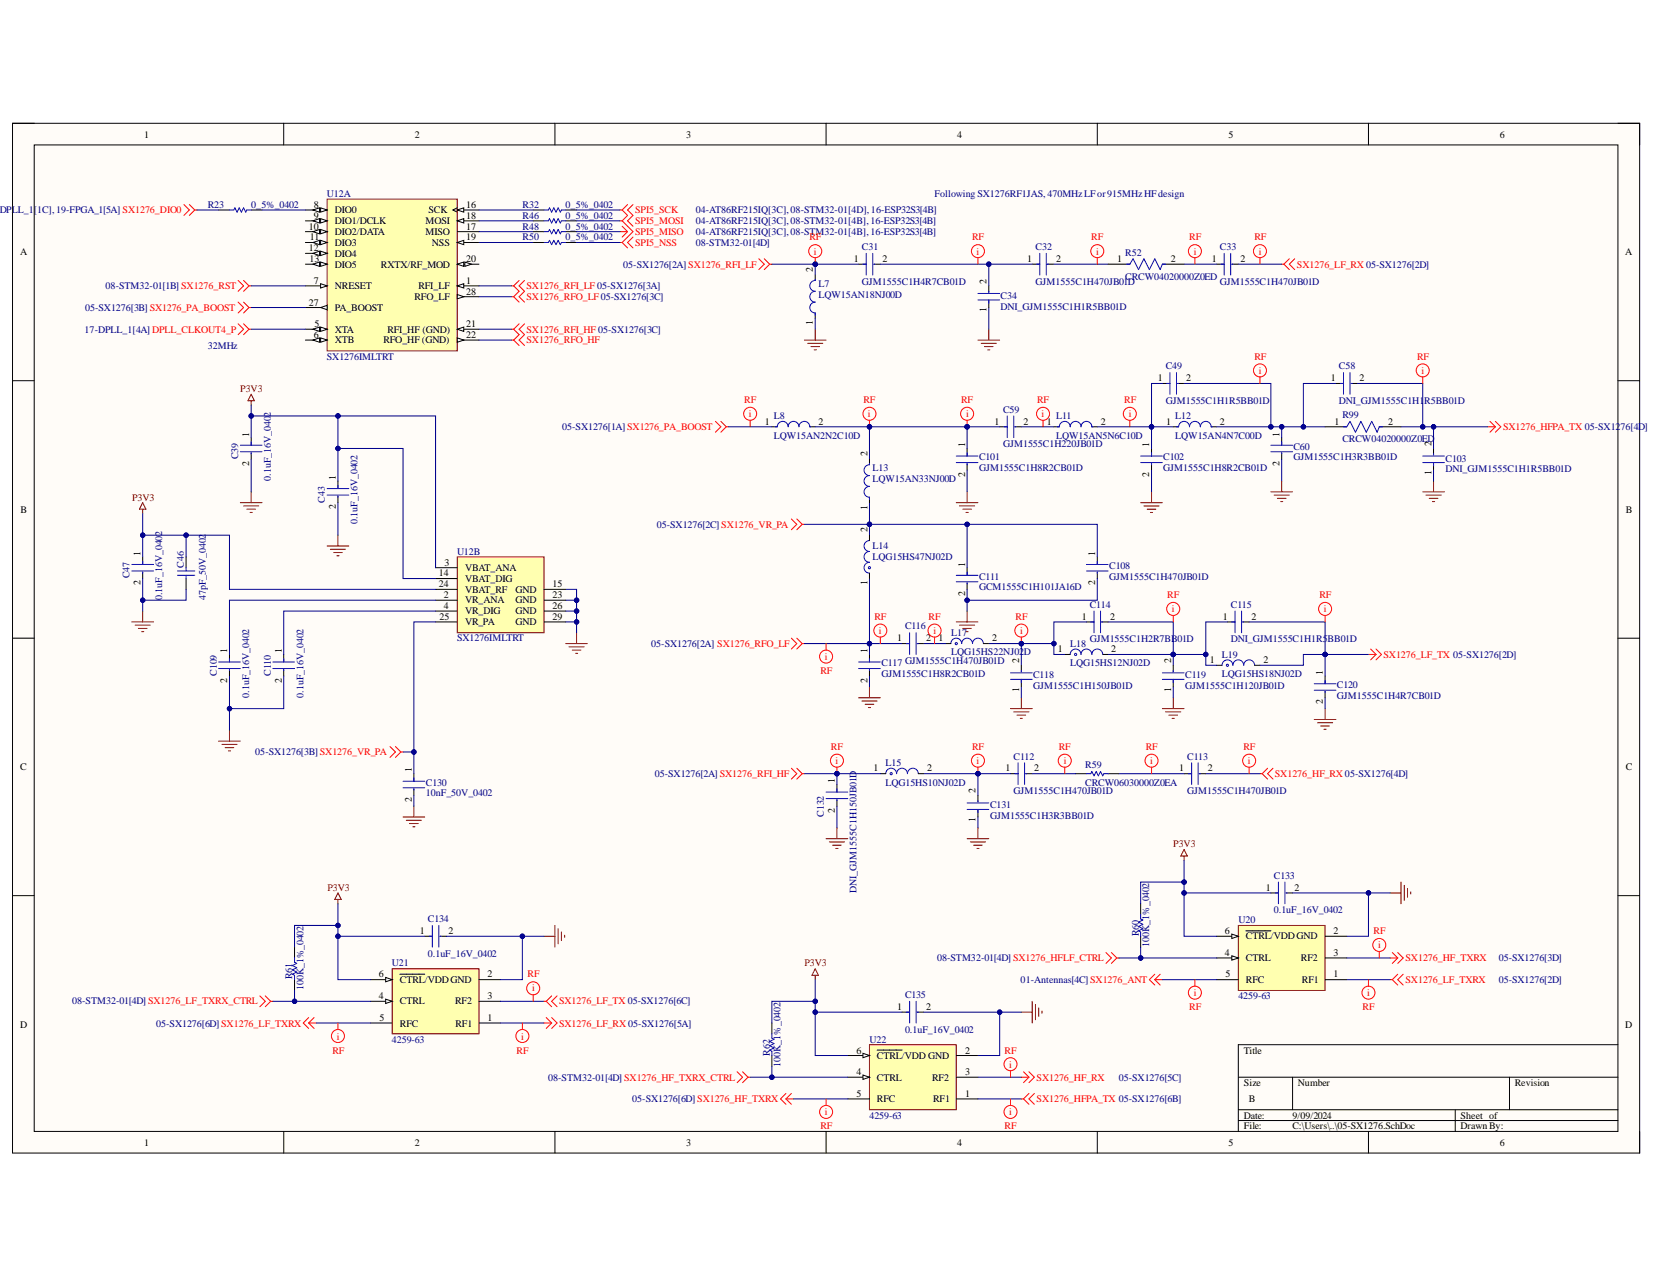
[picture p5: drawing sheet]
<svg xmlns="http://www.w3.org/2000/svg" width="279mm" height="216mm" viewBox="0 0 279 216" stroke-linecap="round" stroke-linejoin="round" font-family="sans-serif">
<defs><g id="words">
<g font-size="1.7">
<text x="24.4" y="23.2">1</text>
<text x="70.1" y="23.2">2</text>
<text x="115.9" y="23.2">3</text>
<text x="161.7" y="23.2">4</text>
<text x="207.5" y="23.2">5</text>
<text x="253.3" y="23.2">6</text>
<text x="53" y="35.1">8</text>
<text x="78.7" y="35.1">16</text>
<text x="52.2" y="38.8">10</text>
<text x="52.3" y="40.6">11</text>
<text x="53" y="36.9">9</text>
<text x="56.6" y="39.7">DIO2/DATA</text>
<text x="56.6" y="41.5">DIO3</text>
<text x="56.6" y="36">DIO0</text>
<text x="56.6" y="37.9">DIO1/DCLK</text>
<text x="71.9" y="39.7">MISO</text>
<text x="71.9" y="37.9">MOSI</text>
<text x="72.4" y="36">SCK</text>
<text x="73" y="41.5">NSS</text>
<text x="78.7" y="38.8">17</text>
<text x="78.7" y="36.9">18</text>
<text x="78.7" y="40.6">19</text>
<text x="3.4" y="43.1">A</text>
<text x="52.2" y="42.4">12</text>
<text x="52.3" y="44.3">13</text>
<text x="53" y="47.9">7</text>
<text x="56.6" y="43.4">DIO4</text>
<text x="56.6" y="45.2">DIO5</text>
<text x="64.3" y="45.2">RXTX/RF_MOD</text>
<text x="78.7" y="47.9">1</text>
<text x="78.7" y="44.3">20</text>
<text x="137.3" y="45.9" transform="rotate(-90 137.3 45.9)">2</text>
<text x="144.3" y="44.3">1</text>
<text x="149.1" y="44.3">2</text>
<text x="166.7" y="47.9" transform="rotate(-90 166.7 47.9)">2</text>
<text x="173.5" y="44.3">1</text>
<text x="178.4" y="44.3">2</text>
<text x="188.7" y="44.3">1</text>
<text x="197.8" y="44.3">2</text>
<text x="204.7" y="44.3">1</text>
<text x="209.5" y="44.3">2</text>
<text x="274.6" y="43.1">A</text>
<text x="52.2" y="51.6">27</text>
<text x="56.6" y="52.5">PA_BOOST</text>
<text x="56.6" y="48.9">NRESET</text>
<text x="70" y="50.7">RFO_LF</text>
<text x="70.7" y="48.9">RFI_LF</text>
<text x="78.7" y="49.8">28</text>
<text x="166.7" y="52.7" transform="rotate(-90 166.7 52.7)">1</text>
<text x="53" y="57.1">6</text>
<text x="53.1" y="55.3">5</text>
<text x="56.6" y="56.2">XTA</text>
<text x="56.6" y="58">XTB</text>
<text x="64.8" y="58">RFO_HF (GND)</text>
<text x="65.4" y="56.2">RFI_HF (GND)</text>
<text x="78.7" y="55.3">21</text>
<text x="78.7" y="57.1">22</text>
<text x="137.3" y="54.9" transform="rotate(-90 137.3 54.9)">1</text>
<text x="195.6" y="64.4">1</text>
<text x="200.4" y="64.4">2</text>
<text x="224.8" y="64.4">1</text>
<text x="229.7" y="64.4">2</text>
<text x="129.2" y="71.8">1</text>
<text x="138.2" y="71.8">2</text>
<text x="168" y="71.8">1</text>
<text x="172.9" y="71.8">2</text>
<text x="176.8" y="71.8">1</text>
<text x="185.9" y="71.8">2</text>
<text x="197" y="71.8">1</text>
<text x="206.1" y="71.8">2</text>
<text x="225.4" y="71.8">1</text>
<text x="234.5" y="71.8">2</text>
<text x="42.1" y="73.8" transform="rotate(-90 42.1 73.8)">1</text>
<text x="146.5" y="77.1" transform="rotate(-90 146.5 77.1)">2</text>
<text x="163" y="75.6" transform="rotate(-90 163 75.6)">1</text>
<text x="194.1" y="75.6" transform="rotate(-90 194.1 75.6)">1</text>
<text x="216.1" y="73.8" transform="rotate(-90 216.1 73.8)">1</text>
<text x="241.8" y="75.4" transform="rotate(-90 241.8 75.4)">2</text>
<text x="42.1" y="78.7" transform="rotate(-90 42.1 78.7)">2</text>
<text x="56.7" y="81" transform="rotate(-90 56.7 81)">1</text>
<text x="163" y="80.5" transform="rotate(-90 163 80.5)">2</text>
<text x="194.1" y="80.5" transform="rotate(-90 194.1 80.5)">2</text>
<text x="216.1" y="78.7" transform="rotate(-90 216.1 78.7)">2</text>
<text x="241.8" y="80.2" transform="rotate(-90 241.8 80.2)">1</text>
<text x="3.5" y="86.6">B</text>
<text x="56.7" y="86" transform="rotate(-90 56.7 86)">2</text>
<text x="146.5" y="89.8" transform="rotate(-90 146.5 89.8)">2</text>
<text x="146.5" y="86.1" transform="rotate(-90 146.5 86.1)">1</text>
<text x="274.6" y="86.6">B</text>
<text x="23.8" y="93.9" transform="rotate(-90 23.8 93.9)">1</text>
<text x="75.1" y="95.6">3</text>
<text x="163" y="95.8" transform="rotate(-90 163 95.8)">1</text>
<text x="185" y="93.9" transform="rotate(-90 185 93.9)">1</text>
<text x="23.8" y="98.9" transform="rotate(-90 23.8 98.9)">2</text>
<text x="74.2" y="97.4">14</text>
<text x="74.2" y="99.2">24</text>
<text x="75" y="101.1">2</text>
<text x="78.6" y="98.3">VBAT_DIG</text>
<text x="78.6" y="101.9">VR_ANA</text>
<text x="78.6" y="100.1">VBAT_RF</text>
<text x="78.6" y="96.4">VBAT_ANA</text>
<text x="87.1" y="100.1">GND</text>
<text x="87.1" y="101.9">GND</text>
<text x="93.4" y="99.2">15</text>
<text x="93.4" y="101.1">23</text>
<text x="146.5" y="98.9" transform="rotate(-90 146.5 98.9)">1</text>
<text x="163" y="100.7" transform="rotate(-90 163 100.7)">2</text>
<text x="185" y="98.9" transform="rotate(-90 185 98.9)">2</text>
<text x="74.2" y="104.7">25</text>
<text x="75" y="102.9">4</text>
<text x="78.6" y="105.6">VR_PA</text>
<text x="78.6" y="103.8">VR_DIG</text>
<text x="87.1" y="103.8">GND</text>
<text x="87.1" y="105.6">GND</text>
<text x="93.4" y="102.9">26</text>
<text x="93.4" y="104.7">29</text>
<text x="182.7" y="104.7">1</text>
<text x="187.5" y="104.7">2</text>
<text x="206.6" y="104.7">1</text>
<text x="211.4" y="104.7">2</text>
<text x="38.4" y="110.4" transform="rotate(-90 38.4 110.4)">1</text>
<text x="47.6" y="110.4" transform="rotate(-90 47.6 110.4)">1</text>
<text x="146.5" y="110.4" transform="rotate(-90 146.5 110.4)">1</text>
<text x="151.5" y="108.3">1</text>
<text x="156.4" y="108.3">2</text>
<text x="158.5" y="108.3">1</text>
<text x="167.6" y="108.3">2</text>
<text x="172.2" y="112" transform="rotate(-90 172.2 112)">2</text>
<text x="178.7" y="110.2">1</text>
<text x="187.7" y="110.2">2</text>
<text x="197.9" y="112" transform="rotate(-90 197.9 112)">2</text>
<text x="204.4" y="112.1">1</text>
<text x="213.4" y="112.1">2</text>
<text x="38.4" y="115.4" transform="rotate(-90 38.4 115.4)">2</text>
<text x="47.6" y="115.4" transform="rotate(-90 47.6 115.4)">2</text>
<text x="146.5" y="115.4" transform="rotate(-90 146.5 115.4)">2</text>
<text x="172.2" y="116.9" transform="rotate(-90 172.2 116.9)">1</text>
<text x="197.9" y="116.9" transform="rotate(-90 197.9 116.9)">1</text>
<text x="223.5" y="119" transform="rotate(-90 223.5 119)">2</text>
<text x="223.5" y="114" transform="rotate(-90 223.5 114)">1</text>
<text x="3.4" y="130.1">C</text>
<text x="69.6" y="130.5" transform="rotate(-90 69.6 130.5)">1</text>
<text x="147.6" y="130.3">1</text>
<text x="156.6" y="130.3">2</text>
<text x="169.9" y="130.3">1</text>
<text x="174.7" y="130.3">2</text>
<text x="199.2" y="130.3">1</text>
<text x="204" y="130.3">2</text>
<text x="274.6" y="130.1">C</text>
<text x="69.6" y="135.5" transform="rotate(-90 69.6 135.5)">2</text>
<text x="141" y="137.3" transform="rotate(-90 141 137.3)">2</text>
<text x="141" y="132.3" transform="rotate(-90 141 132.3)">1</text>
<text x="164.8" y="134" transform="rotate(-90 164.8 134)">2</text>
<text x="164.8" y="138.9" transform="rotate(-90 164.8 138.9)">1</text>
<text x="213.8" y="150.5">1</text>
<text x="218.7" y="150.5">2</text>
<text x="70.9" y="157.8">1</text>
<text x="75.8" y="157.8">2</text>
<text x="206.9" y="161.5">4</text>
<text x="206.9" y="157.8">6</text>
<text x="210.5" y="158.7">CTRL/VDDGND</text>
<text x="225.3" y="157.8">2</text>
<text x="225.3" y="161.5">3</text>
<text x="64" y="165.1">6</text>
<text x="67.6" y="166.1">CTRL/VDDGND</text>
<text x="82.4" y="165.1">2</text>
<text x="207" y="165.1">5</text>
<text x="210.5" y="162.4">CTRL</text>
<text x="210.5" y="166.1">RFC</text>
<text x="219.8" y="162.4">RF2</text>
<text x="219.9" y="166.1">RF1</text>
<text x="225.3" y="165.1">1</text>
<text x="3.4" y="173.6">D</text>
<text x="64" y="168.8">4</text>
<text x="64.1" y="172.5">5</text>
<text x="67.6" y="169.7">CTRL</text>
<text x="67.6" y="173.4">RFC</text>
<text x="76.9" y="169.7">RF2</text>
<text x="76.9" y="173.4">RF1</text>
<text x="82.4" y="172.5">1</text>
<text x="82.4" y="168.8">3</text>
<text x="151.5" y="170.6">1</text>
<text x="156.4" y="170.6">2</text>
<text x="274.6" y="173.6">D</text>
<text x="144.7" y="178">6</text>
<text x="148.1" y="178.9">CTRL/VDD GND</text>
<text x="163" y="178">2</text>
<text x="210.1" y="178">Title</text>
<text x="144.7" y="181.6">4</text>
<text x="144.7" y="185.2">5</text>
<text x="148.1" y="182.5">CTRL</text>
<text x="157.4" y="182.5">RF2</text>
<text x="163" y="185.2">1</text>
<text x="163" y="181.6">3</text>
<text x="210.1" y="183.5">Size</text>
<text x="219.3" y="183.5">Number</text>
<text x="255.9" y="183.5">Revision</text>
<text x="148.1" y="186.2">RFC</text>
<text x="157.6" y="186.2">RF1</text>
<text x="210.1" y="189">Date:</text>
<text x="210.1" y="190.7">File:</text>
<text x="211" y="186.2">B</text>
<text x="218.3" y="189">9/09/2024</text>
<text x="218.3" y="190.7">C:\Users\..\05-SX1276.SchDoc</text>
<text x="246.7" y="189">Sheet of</text>
<text x="246.7" y="190.7">DrawnBy:</text>
<text x="24.4" y="193.5">1</text>
<text x="70.1" y="193.5">2</text>
<text x="115.9" y="193.5">3</text>
<text x="161.7" y="193.5">4</text>
<text x="207.5" y="193.5">5</text>
<text x="253.3" y="193.5">6</text>
</g>
<g font-size="1.7" fill="#000080">
<text x="35.1" y="35.1">R23</text>
<text x="42.4" y="35.1">0_5%_0402</text>
<text x="55.2" y="33.3">U12A</text>
<text x="88.3" y="35.1">R32</text>
<text x="95.5" y="35.1">0_5%_0402</text>
<text x="157.9" y="33.3">Following SX1276RF1JAS, 470MHzLFor915MHzHFdesign</text>
<text x="-.7" y="36">-DPLL_1[</text>
<text x="6.3" y="36">1C],19-FPGA_1[5A] SX1276_DIO0</text>
<text x="88.3" y="36.9">R46</text>
<text x="88.3" y="38.8">R48</text>
<text x="88.3" y="40.6">R50</text>
<text x="95.5" y="36.9">0_5%_0402</text>
<text x="95.5" y="38.8">0_5%_0402</text>
<text x="95.5" y="40.6">0_5%_0402</text>
<text x="117.5" y="36">04-AT86RF215IQ[3C],08-STM32-01[4D],16-ESP32S3[4B]</text>
<text x="117.5" y="37.9">04-AT86RF215IQ[3C],08-STM32-01[4B],16-ESP32S3[4B]</text>
<text x="117.5" y="39.7">04-AT86RF215IQ[3C],08-STM32-01[4B],16-ESP32S3[4B]</text>
<text x="117.5" y="41.5">08-STM32-01[4D]</text>
<text x="105.3" y="45.2">05-SX1276[2A] SX1276_RFI_LF</text>
<text x="145.6" y="42.3">C31</text>
<text x="174.9" y="42.3">C32</text>
<text x="190.1" y="43.2">R52</text>
<text x="190.1" y="47.2">CRCW04020000Z0ED</text>
<text x="206.1" y="42.3">C33</text>
<text x="14.4" y="52.5">05-SX1276[3B] SX1276_PA_BOOST</text>
<text x="17.8" y="48.9">08-STM32-01[1B] SX1276_RST</text>
<text x="138.2" y="48.5">L7</text>
<text x="138.2" y="50.3">LQW15AN18NJ00D</text>
<text x="145.6" y="48.1">GJM1555C1H4R7CB01D</text>
<text x="169" y="50.5">C34</text>
<text x="169" y="52.3">DNI_GJM1555C1H1R5BB01D</text>
<text x="174.9" y="48.1">GJM1555C1H470JB01D</text>
<text x="206.1" y="48.1">GJM1555C1H470JB01D</text>
<text x="14.3" y="56.2">17-DPLL_1[4A] DPLL_CLKOUT4_P</text>
<text x="35.1" y="58.9">32MHz</text>
<text x="55.2" y="60.8">SX1276IMLTRT</text>
<text x="196.9" y="62.4">C49</text>
<text x="226.2" y="62.4">C58</text>
<text x="130.7" y="70.8">L8</text>
<text x="169.5" y="69.7">C59</text>
<text x="178.4" y="70.8">L11</text>
<text x="196.9" y="68.3">GJM1555C1H1R5BB01D</text>
<text x="198.5" y="70.8">L12</text>
<text x="226.2" y="68.3">DNI_GJM1555C1H1R5BB01D</text>
<text x="226.8" y="70.7">R99</text>
<text x="40.2" y="77.6" transform="rotate(-90 40.2 77.6)">C39</text>
<text x="95" y="72.7">05-SX1276[1A] SX1276_PA_BOOST</text>
<text x="130.7" y="74.1">LQW15AN2N2C10D</text>
<text x="165.4" y="77.8">C101</text>
<text x="169.5" y="75.6">GJM1555C1H220JB01D</text>
<text x="178.4" y="74.1">LQW15AN5N6C10D</text>
<text x="196.5" y="77.8">C102</text>
<text x="198.5" y="74.1">LQW15AN4N7C00D</text>
<text x="218.5" y="76">C60</text>
<text x="218.5" y="77.8">GJM1555C1H3R3BB01D</text>
<text x="226.8" y="74.7">CRCW04020000Z0ED</text>
<text x="45.7" y="81.2" transform="rotate(-90 45.7 81.2)">0.1uF_16V_0402</text>
<text x="147.4" y="79.6">L13</text>
<text x="147.4" y="81.5">LQW15AN33NJ00D</text>
<text x="165.4" y="79.6">GJM1555C1H8R2CB01D</text>
<text x="196.5" y="79.6">GJM1555C1H8R2CB01D</text>
<text x="244.2" y="78">C103</text>
<text x="244.2" y="79.8">DNI_GJM1555C1H1R5BB01D</text>
<text x="54.9" y="84.9" transform="rotate(-90 54.9 84.9)">C43</text>
<text x="60.4" y="88.6" transform="rotate(-90 60.4 88.6)">0.1uF_16V_0402</text>
<text x="110.9" y="89.2">05-SX1276[2C] SX1276_VR_PA</text>
<text x="31" y="95.9" transform="rotate(-90 31 95.9)">C46</text>
<text x="77.2" y="93.7">U12B</text>
<text x="147.4" y="92.8">L14</text>
<text x="147.4" y="94.7">LQG15HS47NJ02D</text>
<text x="21.9" y="97.7" transform="rotate(-90 21.9 97.7)">C47</text>
<text x="27.4" y="101.4" transform="rotate(-90 27.4 101.4)">0.1uF_16V_0402</text>
<text x="34.8" y="101.4" transform="rotate(-90 34.8 101.4)">47pF_50V_0402</text>
<text x="165.4" y="98">C111</text>
<text x="165.4" y="99.7">GCM1555C1H101JA16D</text>
<text x="187.4" y="96.1">C108</text>
<text x="187.4" y="98">GJM1555C1H470JB01D</text>
<text x="152.9" y="106.3">C116</text>
<text x="160.7" y="107.4">L17</text>
<text x="184.1" y="102.7">C114</text>
<text x="207.9" y="102.7">C115</text>
<text x="77.2" y="108.3">SX1276IMLTRT</text>
<text x="110" y="109.3">05-SX1276[2A] SX1276_RFO_LF</text>
<text x="148.9" y="112.6">C117 GJM1555C1H470JB01D</text>
<text x="160.7" y="110.7">LQG15HS22NJ02</text>
<text x="173" y="110.7">D</text>
<text x="180.8" y="109.3">L18</text>
<text x="180.8" y="112.6">LQG15HS12NJ02D</text>
<text x="184.1" y="108.5">GJM1555C1H2R7BB01D</text>
<text x="206.4" y="111.1">L19</text>
<text x="207.9" y="108.5">DNI_GJM1555C1H1R5BB01D</text>
<text x="36.6" y="114.2" transform="rotate(-90 36.6 114.2)">C109</text>
<text x="42.1" y="117.9" transform="rotate(-90 42.1 117.9)">0.1uF_16V_0402</text>
<text x="45.7" y="114.2" transform="rotate(-90 45.7 114.2)">C110</text>
<text x="51.2" y="117.9" transform="rotate(-90 51.2 117.9)">0.1uF_16V_0402</text>
<text x="148.9" y="114.4">GJM1555C1H8R2CB01D</text>
<text x="174.5" y="114.6">C118</text>
<text x="174.5" y="116.5">GJM1555C1H150JB01D</text>
<text x="200.2" y="114.6">C119</text>
<text x="200.2" y="116.5">GJM1555C1H120JB01D</text>
<text x="206.4" y="114.4">LQG15HS18NJ02D</text>
<text x="225.8" y="116.2">C120</text>
<text x="225.8" y="118.1">GJM1555C1H4R7CB01D</text>
<text x="43.1" y="127.6">05-SX1276[3B] SX1276_VR_PA</text>
<text x="110.6" y="131.2">05-SX1276[2A] SX1276_RFI_HF</text>
<text x="149.6" y="129.5">L15</text>
<text x="171.2" y="128.4">C112</text>
<text x="183.3" y="129.8">R59</text>
<text x="200.6" y="128.4">C113</text>
<text x="72" y="132.8">C130</text>
<text x="72" y="134.5">10nF_50V_0402</text>
<text x="149.6" y="132.8">LQG15HS10NJ02D</text>
<text x="167.3" y="136.6">C131</text>
<text x="171.2" y="134.2">GJM1555C1H470JB01D</text>
<text x="183.3" y="132.8">CRCW06030000Z0EA</text>
<text x="200.6" y="134.2">GJM1555C1H470JB01D</text>
<text x="139.2" y="138" transform="rotate(-90 139.2 138)">C132</text>
<text x="167.3" y="138.4">GJM1555C1H3R3BB01D</text>
<text x="215.2" y="148.5">C133</text>
<text x="72.3" y="155.8">C134</text>
<text x="144.7" y="150.9" transform="rotate(-90 144.7 150.9)">DNI_GJM1555C1H150JB01D</text>
<text x="215.2" y="154.3">0.1uF_16V_0402</text>
<text x="72.3" y="161.7">0.1uF_16V_0402</text>
<text x="192.4" y="158.2" transform="rotate(-90 192.4 158.2)">R60</text>
<text x="194.1" y="160" transform="rotate(-90 194.1 160)">100K_1%_0402</text>
<text x="209.2" y="156">U20</text>
<text x="49.4" y="165.5" transform="rotate(-90 49.4 165.5)">R61</text>
<text x="51.2" y="167.3" transform="rotate(-90 51.2 167.3)">100K_1%_0402</text>
<text x="66.2" y="163.3">U21</text>
<text x="158.3" y="162.4">08-STM32-01[4D] SX1276_HFLF_CTRL</text>
<text x="172.4" y="166.1">01-Antennas[4C] SX1276_ANT</text>
<text x="253.2" y="166.1">05-SX1276[2D]</text>
<text x="253.2" y="162.4">05-SX1276[3D]</text>
<text x="12.2" y="169.7">08-STM32-01[4D] SX1276_LF_TXRX_CTRL</text>
<text x="26.4" y="173.4">05-SX1276[6D] SX1276_LF_TXRX</text>
<text x="152.9" y="168.6">C135</text>
<text x="209.2" y="168.8">4259-63</text>
<text x="66.2" y="176.1">4259-63</text>
<text x="130" y="178.3" transform="rotate(-90 130 178.3)">R62</text>
<text x="146.9" y="176.1">U22</text>
<text x="152.9" y="174.5">0.1uF_16V_0402</text>
<text x="92.6" y="182.5">08-STM32-01[4D] SX1276_HF_TXRX_CTRL</text>
<text x="131.8" y="180.2" transform="rotate(-90 131.8 180.2)">100K_1%_0402</text>
<text x="189" y="182.5">05-SX1276[5C]</text>
<text x="106.8" y="186.2">05-SX1276[6D] SX1276_HF_TXRX</text>
<text x="146.9" y="189">4259-63</text>
</g>
<g font-size="1.7" fill="#f00">
<text x="107.3" y="36">SPI5_SCK</text>
<text x="107.3" y="37.9">SPI5_MOSI</text>
<text x="107.3" y="39.7">SPI5_MISO</text>
<text x="107.3" y="41.5">SPI5_NSS</text>
<text x="136.7" y="40.6">RF</text>
<text x="164.2" y="40.6">RF</text>
<text x="184.3" y="40.6">RF</text>
<text x="200.9" y="40.6">RF</text>
<text x="211.9" y="40.6">RF</text>
<text x="137.5" y="43">i</text>
<text x="165" y="43">i</text>
<text x="185.2" y="43">i</text>
<text x="201.7" y="43">i</text>
<text x="212.7" y="43">i</text>
<text x="219.1" y="45.2">SX1276_LF_RX 05-SX1276[2D]</text>
<text x="89" y="48.9">SX1276_RFI_LF 05-SX1276[3A]</text>
<text x="89" y="50.7">SX1276_RFO_LF05-SX1276[3C]</text>
<text x="89" y="58">SX1276_RFO_HF</text>
<text x="89" y="56.2">SX1276_RFI_HF 05-SX1276[3C]</text>
<text x="211.9" y="60.8">RF</text>
<text x="212.7" y="63.1">i</text>
<text x="239.4" y="60.8">RF</text>
<text x="240.1" y="63.1">i</text>
<text x="125.7" y="68.1">RF</text>
<text x="126.5" y="70.5">i</text>
<text x="145.9" y="68.1">RF</text>
<text x="146.6" y="70.5">i</text>
<text x="162.3" y="68.1">RF</text>
<text x="163.2" y="70.5">i</text>
<text x="175.2" y="68.1">RF</text>
<text x="176" y="70.5">i</text>
<text x="189.9" y="68.1">RF</text>
<text x="190.7" y="70.5">i</text>
<text x="253.9" y="72.7">SX1276_HFPA_TX 05-SX1276[4D]</text>
<text x="197.2" y="101.1">RF</text>
<text x="222.9" y="101.1">RF</text>
<text x="147.7" y="104.7">RF</text>
<text x="148.5" y="107.1">i</text>
<text x="156.9" y="104.7">RF</text>
<text x="157.7" y="107.1">i</text>
<text x="171.6" y="104.7">RF</text>
<text x="172.3" y="107.1">i</text>
<text x="197.9" y="103.4">i</text>
<text x="223.7" y="103.4">i</text>
<text x="138.6" y="113.8">RF</text>
<text x="139.3" y="111.5">i</text>
<text x="233.7" y="111.1">SX1276_LF_TX 05-SX1276[2D]</text>
<text x="140.4" y="126.7">RF</text>
<text x="141.1" y="129">i</text>
<text x="164.2" y="126.7">RF</text>
<text x="165" y="129">i</text>
<text x="178.8" y="126.7">RF</text>
<text x="179.7" y="129">i</text>
<text x="193.5" y="126.7">RF</text>
<text x="194.3" y="129">i</text>
<text x="210" y="126.7">RF</text>
<text x="210.8" y="129">i</text>
<text x="215.4" y="131.2">SX1276_HF_RX 05-SX1276[4D]</text>
<text x="232" y="157.8">RF</text>
<text x="232.8" y="160.2">i</text>
<text x="89.1" y="165.1">RF</text>
<text x="89.9" y="167.5">i</text>
<text x="237.4" y="166.1">SX1276_LF_TXRX</text>
<text x="237.4" y="162.4">SX1276_HF_TXRX</text>
<text x="94.4" y="173.4">SX1276_LF_RX 05-SX1276[5A]</text>
<text x="94.4" y="169.7">SX1276_LF_TX 05-SX1276[6C]</text>
<text x="200.9" y="170.6">RF</text>
<text x="201.7" y="168.3">i</text>
<text x="230.2" y="170.6">RF</text>
<text x="230.9" y="168.3">i</text>
<text x="56.1" y="178">RF</text>
<text x="56.9" y="175.6">i</text>
<text x="87.3" y="178">RF</text>
<text x="88" y="175.6">i</text>
<text x="169.7" y="178">RF</text>
<text x="170.5" y="180.3">i</text>
<text x="175.1" y="182.5">SX1276_HF_RX</text>
<text x="138.6" y="190.7">RF</text>
<text x="139.3" y="188.4">i</text>
<text x="169.7" y="190.7">RF</text>
<text x="170.5" y="188.4">i</text>
<text x="175.1" y="186.2">SX1276_HFPA_TX 05-SX1276[6B]</text>
</g>
<g font-size="1.7" fill="#800000">
<text x="40.6" y="66.3">P3V3</text>
<text x="22.3" y="84.6">P3V3</text>
<text x="198.2" y="143.2">P3V3</text>
<text x="55.3" y="150.5">P3V3</text>
<text x="135.9" y="163.3">P3V3</text>
</g>
</g></defs>
<path d="M2.1 20.8h274.9v174h-274.9z" fill-rule="evenodd" fill="#fffcf8"/>
<path d="M2.1 20.8h274.9v174h-274.9z" fill="none" stroke="#000" stroke-width=".17"/>
<path d="M5.8 24.5h267.5v166.6h-267.5z" fill-rule="evenodd" fill="#fffcf8"/>
<g fill="none" stroke="#000" stroke-width=".17">
<path d="M2.1 20.8h3.7M5.8 24.5h267.5v166.6h-267.5zM47.9 20.8v3.7M93.7 20.8v3.7M139.5 20.8v3.7M185.4 20.8v3.7M231.2 20.8v3.7M273.3 20.8h3.7v3.7M2.1 64.3h3.7M273.3 64.3h3.7M2.1 107.8h3.7M273.3 107.8h3.7"/>
<path d="M2.1 151.3h3.7M273.3 151.3h3.7M273.3 176.5h-64.1v14.6M47.9 191.1v3.7M93.7 191.1v3.7M139.5 191.1v3.7M185.4 191.1v3.7M209.2 182h64.1M209.2 187.5h64.1M209.2 189.3h64.1M218.3 182v5.5M231.2 191.1v3.7"/>
<path d="M245.8 187.5v3.6M255 182v5.5M277 191.1v3.7"/>
</g>
<path d="M55.3 33.6h21.9v25.7h-21.9z" fill-rule="evenodd" fill="#ffffb0"/>
<path d="M55.3 33.6h21.9v25.7h-21.9z" fill="none" stroke="#800000" stroke-width=".17"/>
<path d="M77.2 48.3h3.7" fill="none" stroke="#000" stroke-width=".17"/>
<path d="M77.2 48.3l1.1-.4v.8z" fill="#f8fcff"/>
<path d="M51.6 39.1h3.7M77.2 48.3l1.1-.4v.8z" fill="none" stroke="#000" stroke-width=".17"/>
<path d="M54.2 38.8l1.1 .3-1.1 .4z" fill="#f8fcff"/>
<path d="M54.2 38.8l1.1 .3-1.1 .4z" fill="none" stroke="#000" stroke-width=".17"/>
<path d="M52.9 39.1l1.1-.3v.7z" fill="#f8fcff"/>
<path d="M52.9 39.1l1.1-.3v.7zM51.6 41h3.7" fill="none" stroke="#000" stroke-width=".17"/>
<path d="M54.2 40.6l1.1 .4-1.1 .3z" fill="#f8fcff"/>
<path d="M54.2 40.6l1.1 .4-1.1 .3z" fill="none" stroke="#000" stroke-width=".17"/>
<path d="M52.9 41l1.1-.4v.7z" fill="#f8fcff"/>
<path d="M51.6 42.8h3.7M52.9 41l1.1-.4v.7z" fill="none" stroke="#000" stroke-width=".17"/>
<path d="M54.2 42.4l1.1 .4-1.1 .4z" fill="#f8fcff"/>
<path d="M54.2 42.4l1.1 .4-1.1 .4z" fill="none" stroke="#000" stroke-width=".17"/>
<path d="M52.9 42.8l1.1-.4v.8z" fill="#f8fcff"/>
<path d="M51.6 44.6h3.7M52.9 42.8l1.1-.4v.8z" fill="none" stroke="#000" stroke-width=".17"/>
<path d="M54.2 44.3l1.1 .3-1.1 .4z" fill="#f8fcff"/>
<path d="M54.2 44.3l1.1 .3-1.1 .4z" fill="none" stroke="#000" stroke-width=".17"/>
<path d="M52.9 44.6l1.1-.3v.7z" fill="#f8fcff"/>
<path d="M77.2 35.5h3.7M52.9 44.6l1.1-.3v.7z" fill="none" stroke="#000" stroke-width=".17"/>
<path d="M77.2 35.5l1.1-.4v.7z" fill="#f8fcff"/>
<path d="M77.2 35.5l1.1-.4v.7zM77.2 35.1l-.7 .4 .7 .3M77.2 39.1h3.7M77.2 37.3h3.7" fill="none" stroke="#000" stroke-width=".17"/>
<path d="M77.2 37.3l1.1-.4v.8z" fill="#f8fcff"/>
<path d="M77.2 37.3l1.1-.4v.8zM77.2 41h3.7" fill="none" stroke="#000" stroke-width=".17"/>
<path d="M77.2 41l1.1-.4v.7z" fill="#f8fcff"/>
<path d="M77.2 41l1.1-.4v.7zM77.2 44.6h3.7" fill="none" stroke="#000" stroke-width=".17"/>
<path d="M77.2 44.6l1.1-.3v.7z" fill="#f8fcff"/>
<path d="M77.2 44.6l1.1-.3v.7z" fill="none" stroke="#000" stroke-width=".17"/>
<path d="M78.5 44.3l1.1 .3-1.1 .4z" fill="#f8fcff"/>
<path d="M77.2 55.6h3.7M78.5 44.3l1.1 .3-1.1 .4z" fill="none" stroke="#000" stroke-width=".17"/>
<path d="M77.2 55.6l1.1-.3v.7z" fill="#f8fcff"/>
<path d="M77.2 55.6l1.1-.3v.7zM77.2 57.5h3.7" fill="none" stroke="#000" stroke-width=".17"/>
<path d="M77.2 57.1l1.1 .4-1.1 .3z" fill="#f8fcff"/>
<path d="M51.6 52h3.7M77.2 57.1l1.1 .4-1.1 .3z" fill="none" stroke="#000" stroke-width=".17"/>
<path d="M54.2 52l1.1-.4v.7z" fill="#f8fcff"/>
<path d="M54.2 52l1.1-.4v.7zM77.2 50.1h3.7" fill="none" stroke="#000" stroke-width=".17"/>
<path d="M77.2 49.8l1.1 .3-1.1 .4z" fill="#f8fcff"/>
<path d="M51.6 55.6h3.7M77.2 49.8l1.1 .3-1.1 .4z" fill="none" stroke="#000" stroke-width=".17"/>
<path d="M54.2 55.3l1.1 .3-1.1 .4z" fill="#f8fcff"/>
<path d="M54.2 55.3l1.1 .3-1.1 .4z" fill="none" stroke="#000" stroke-width=".17"/>
<path d="M52.9 55.6l1.1-.3v.7z" fill="#f8fcff"/>
<path d="M51.6 57.5h3.7M52.9 55.6l1.1-.3v.7z" fill="none" stroke="#000" stroke-width=".17"/>
<path d="M54.2 57.1l1.1 .4-1.1 .3z" fill="#f8fcff"/>
<path d="M54.2 57.1l1.1 .4-1.1 .3z" fill="none" stroke="#000" stroke-width=".17"/>
<path d="M52.9 57.5l1.1-.4v.7z" fill="#f8fcff"/>
<path d="M51.6 48.3h3.7M52.9 57.5l1.1-.4v.7z" fill="none" stroke="#000" stroke-width=".17"/>
<path d="M54.2 47.9l1.1 .4-1.1 .4z" fill="#f8fcff"/>
<path d="M51.6 35.5h3.7M54.2 47.9l1.1 .4-1.1 .4z" fill="none" stroke="#000" stroke-width=".17"/>
<path d="M54.2 35.1l1.1 .4-1.1 .3z" fill="#f8fcff"/>
<path d="M54.2 35.1l1.1 .4-1.1 .3z" fill="none" stroke="#000" stroke-width=".17"/>
<path d="M52.9 35.5l1.1-.4v.7z" fill="#f8fcff"/>
<path d="M51.6 37.3h3.7M52.9 35.5l1.1-.4v.7z" fill="none" stroke="#000" stroke-width=".17"/>
<path d="M54.2 36.9l1.1 .4-1.1 .4z" fill="#f8fcff"/>
<path d="M54.2 36.9l1.1 .4-1.1 .4z" fill="none" stroke="#000" stroke-width=".17"/>
<path d="M52.9 37.3l1.1-.4v.8z" fill="#f8fcff"/>
<path d="M52.9 37.3l1.1-.4v.8z" fill="none" stroke="#000" stroke-width=".17"/>
<path d="M77.2 94.1h14.7v12.8h-14.7z" fill-rule="evenodd" fill="#ffffb0"/>
<g fill="none" stroke="#800000" stroke-width=".17">
<path d="M135.9 57.5h3.6M136.4 58h2.6M137 58.6h1.4M137.5 59.1h.4M137.7 55.6v1.9M165.2 57.5h3.7M165.7 58h2.6M166.3 58.6h1.5M166.8 59.1h.4M167 55.6v1.9M42.4 66.6l.6 1.1h-1.1zM42.4 67.7v.7"/>
<path d="M24.1 84.9l.6 1.1h-1.1zM24.1 86v.7M40.6 84.9h3.7M41.1 85.5h2.6M41.7 86h1.5M42.2 86.6h.4M42.4 83.1v1.8M55.3 92.2h3.6M55.8 92.8h2.6M56.4 93.3h1.4M56.9 93.9h.4M57.1 90.4v1.8"/>
<path d="M77.2 94.1h14.7v12.8h-14.7zM22.3 105.1h3.6M22.8 105.6h2.6M23.4 106.2h1.4M23.9 106.7h.4M24.1 103.2v1.9M95.6 108.7h3.6M96.1 109.3h2.6M96.7 109.8h1.4M97.2 110.4h.4M97.4 106.9v1.8M161.5 105.1h3.7"/>
<path d="M162.1 105.6h2.5M162.6 106.2h1.5M163.2 106.7h.3M163.4 103.2v1.9M36.9 125.2h3.7M37.5 125.8h2.5M38 126.3h1.5M38.6 126.9h.3M38.8 123.4v1.8M68.1 138h3.6M68.6 138.6h2.6M69.2 139.1h1.4"/>
<path d="M69.7 139.7h.4M69.9 136.2v1.8M141.4 139.9v1.8M165.2 139.9v1.8M139.5 141.7h3.7M140.1 142.2h2.6M140.6 142.8h1.5M141.2 143.3h.4M163.4 141.7h3.6M163.9 142.2h2.6M164.5 142.8h1.4M165 143.3h.4"/>
</g>
<g fill="none" stroke="#000" stroke-width=".17">
<path d="M90.1 35.5h1.8M90.1 37.3h1.8M90.1 39.1h1.8M95.6 35.5h1.8M95.6 37.3h1.8M95.6 39.1h1.8M90.1 41h1.8M95.6 41h1.8M137.7 46.5v.9M137.7 52.9v.9M145 44.6h1.3M147.6 44.6h1.1"/>
<path d="M174.4 44.6h1.2M176.9 44.6h1.1M205.5 44.6h1.3M208.1 44.6h1.1M42.4 73.9v1.3M42.4 76.5v1.1M130.4 72.1h.9M136.8 72.1h.9M24.1 94.1v1.3M24.1 96.6v1.1M31.4 94.1v1.8M31.4 97.7v1.9"/>
<path d="M57.1 81.3v1.2M57.1 83.8v1.1M73.6 97.7h3.6M73.6 99.6h3.6M73.6 95.9h3.6M91.9 99.6h3.7M38.8 110.6v1.2M38.8 113.1v1.1M47.9 110.6v1.2M47.9 113.1v1.1M73.6 101.4h3.6M73.6 105.1h3.6"/>
<path d="M73.6 103.2h3.6M91.9 101.4h3.7M91.9 105.1h3.7M91.9 103.2h3.7M69.9 130.7v1.3M69.9 133.3v1.1M141.4 132.5v1.3M141.4 135.1v1.1M148.7 130.7h.9M155.1 130.7h.9M165.2 134.4v1.1M165.2 136.7v1.3"/>
<path d="M170.7 130.7h1.3M173.3 130.7h1.1M181.7 130.7h1.8M187.2 130.7h1.8M200 130.7h1.3M202.6 130.7h1.1"/>
</g>
<g fill="none" stroke="#f00" stroke-width=".17">
<path d="M104.7 35.5h.4M104.7 37.3h.4M104.7 39.1h1.3M105.1 35.5l.9 .9-.9 .9M105.1 37.3l1.8 1.8-1.8 1.9M105.1 38.2l.9 .9M106 34.6l-.9 .9M106 39.1l-.9 1M106.9 34.6l-.9 .9 .9 .9-.9 .9 .9 .9M40.2 54.7l.9 .9-.9 .9M40.2 47.4l.9 .9-.9 .9M40.2 51l.9 1-.9 .9"/>
<path d="M41.1 54.7l1 .9M41.1 47.4l1 .9M41.1 51l1 1M42.1 55.6l-1 .9M42.1 55.6h.3M42.1 48.3l-1 .9M42.1 48.3h.3M42.1 52l-1 .9M42.1 52h.3M86.4 55.6h.4M86.4 48.3h.4M86.4 57.5h.4"/>
<path d="M86.8 57.5l.9 .9M86.8 55.6l.9 .9-.9 1M86.8 48.3l.9 .9M87.7 54.7l-.9 .9M87.7 47.4l-.9 .9M88.6 54.7l-.9 .9 .9 .9-.9 1 .9 .9M88.6 47.4l-.9 .9 .9 .9M104.7 41h.4M105.1 41l.9 .9M106.9 40.1l-.9 .9 .9 .9M128.2 43.7l.9 .9-.9 .9M129.1 43.7l.9 .9"/>
<path d="M130 44.6l-.9 .9M130 44.6h.4M216.5 44.6h.4M216.9 44.6l.9 .9M217.8 43.7l-.9 .9M218.7 43.7l-.9 .9 .9 .9M120.9 71.2l.9 .9-.9 .9M121.8 71.2l.9 .9M122.7 72.1l-.9 .9M122.7 72.1h.4M251.3 72.1h1.3M251.7 71.2l.9 .9"/>
<path d="M252.6 72.1l-.9 .9M252.6 71.2l.9 .9-.9 .9M133.7 87.7l.9 .9-.9 .9M134.6 87.7l.9 .9M135.5 88.6l-.9 .9M135.5 88.6h.4M133.7 107.8l.9 .9-.9 .9M134.6 107.8l.9 .9M135.5 108.7l-.9 .9M135.5 108.7h.4M231.2 110.6h1.2M231.5 109.6l.9 1"/>
<path d="M232.4 110.6l-.9 .9M232.4 109.6l1 1-1 .9M65.9 126.1l.9 .9-.9 1M66.8 126.1l.9 .9M67.7 127l-.9 1M67.7 127h.4M133.7 129.8l.9 .9-.9 .9M134.6 129.8l.9 .9M135.5 130.7l-.9 .9M135.5 130.7h.4M212.8 130.7h.4M213.2 130.7l.9 .9"/>
<path d="M214.1 129.8l-.9 .9M215 129.8l-.9 .9 .9 .9"/>
</g>
<g fill="none" stroke="#00f" stroke-width=".17">
<path d="M91.9 35.5h.7l.2-.4 .4 .7 .4-.7 .3 .7 .4-.7 .4 .7 .1-.3h.8M91.9 37.3h.7l.2-.4 .4 .8 .4-.8 .3 .8 .4-.8 .4 .8 .1-.4h.8M91.9 39.1h.7l.2-.3 .4 .7 .4-.7 .3 .7 .4-.7 .4 .7 .1-.4h.8M91.9 41h.7l.2-.4 .4 .7 .4-.7 .3 .7 .4-.7 .4 .7 .1-.3h.8M137.7 47.2v.2a.91 .91 0 0 0-.9 .9 .91 .91 0 0 0 .9 .9 .92 .92 0 0 0-.9 .9 .92 .92 0 0 0 .9 .9 .92 .92 0 0 0-.9 1 .92 .92 0 0 0 .9 .9v.3M145.8 44.6h.5M146.3 42.8v3.7M147.4 42.8v3.7M147.6 44.6h.2M175.1 44.6h.5M175.6 42.8v3.7M176.7 42.8v3.7"/>
<path d="M176.9 44.6h.2M206.2 44.6h.6M206.8 42.8v3.7M207.9 42.8v3.7M208.1 44.6h.2M40.6 75.2h3.7M40.6 76.3h3.7M42.4 74.7v.5M42.4 76.5v.2M130.9 72.1h.4a.92 .92 0 0 1 .9-.9 .92 .92 0 0 1 .9 .9 .91 .91 0 0 1 .9-.9 .91 .91 0 0 1 1 .9 .92 .92 0 0 1 .9-.9 .92 .92 0 0 1 .9 .9h.2M22.3 95.4h3.6M22.3 96.5h3.6"/>
<path d="M24.1 94.8v.6M24.1 96.6v.2M30 96.5h2.9M30 97.2h2.9M31.4 95.9v.6M31.4 97.2v.5M55.3 82.5h3.6M55.3 83.6h3.6M57.1 82v.5M57.1 83.8v.2M36.9 111.8h3.7M36.9 112.9h3.7"/>
<path d="M38.8 111.3v.5M38.8 113.1v.2M46.1 111.8h3.7M46.1 112.9h3.7M47.9 111.3v.5M47.9 113.1v.2M68.1 132h3.6M68.1 133.1h3.6M69.9 131.4v.6M69.9 133.3v.1M139.5 133.8h3.7M139.5 134.9h3.7"/>
<path d="M141.4 133.3v.5M141.4 135.1v.2M149.6 130.7a.92 .92 0 0 1 .9-.9 .92 .92 0 0 1 1 .9 .92 .92 0 0 1 .9-.9 .92 .92 0 0 1 .9 .9 .91 .91 0 0 1 .9-.9 .91 .91 0 0 1 .9 .9M163.4 136.7h3.6M163.4 135.6h3.6M165.2 135.3v.2M165.2 136.7v.6M171.4 130.7h.6M172 128.9v3.6M173.1 128.9v3.6M173.3 130.7h.1M183.5 130.7h.8l.1-.4 .4 .8 .4-.8 .3 .8 .4-.8 .4 .8 .2-.4h.7"/>
<path d="M200.7 130.7h.6M201.3 128.9v3.6M202.4 128.9v3.6M202.6 130.7h.2"/>
<circle cx="150.5" cy="130.7" r=".18"/>
</g>
<path d="M66.2 163.7h14.7v10.9h-14.7z" fill-rule="evenodd" fill="#ffffb0"/>
<path d="M66.2 163.7h14.7v10.9h-14.7z" fill="none" stroke="#800000" stroke-width=".17"/>
<path d="M62.6 169.2h3.6M80.9 172.8h3.7M80.9 165.5h3.7M80.9 169.2h3.7" fill="none" stroke="#000" stroke-width=".17"/>
<path d="M65.2 168.8l1 .4-1 .3z" fill="#f8fcff"/>
<path d="M62.6 165.5h3.6M62.6 172.8h3.6M65.2 168.8l1 .4-1 .3z" fill="none" stroke="#000" stroke-width=".17"/>
<path d="M65.2 165.1l1 .4-1 .4z" fill="#f8fcff"/>
<path d="M65.2 165.1l1 .4-1 .4zM67.5 164.6h4.3" fill="none" stroke="#000" stroke-width=".17"/>
<path d="M42.4 55.6h9.2M95.6 101.4h1.8" fill="none" stroke="#000080" stroke-width=".17"/>
<circle cx="97.4" cy="101.4" r=".37" fill="#000080"/>
<g fill="none" stroke="#000080" stroke-width=".17">
<path d="M95.6 103.2h1.8"/>
<circle cx="97.4" cy="101.4" r=".37"/>
</g>
<circle cx="97.4" cy="103.2" r=".37" fill="#000080"/>
<g fill="none" stroke="#000080" stroke-width=".17">
<path d="M95.6 105.1h1.8"/>
<circle cx="97.4" cy="103.2" r=".37"/>
</g>
<circle cx="97.4" cy="105.1" r=".37" fill="#000080"/>
<g fill="none" stroke="#000080" stroke-width=".17">
<path d="M80.9 35.5h9.2M80.9 37.3h9.2M80.9 39.1h9.2M97.4 35.5h7.3M97.4 37.3h7.3M97.4 39.1h7.3M42.4 48.3h9.2M80.9 41h9.2M97.4 41h7.3M42.4 77.6v5.5M24.1 90.4h7.3v3.7"/>
<circle cx="97.4" cy="105.1" r=".37"/>
</g>
<circle cx="31.4" cy="90.4" r=".37" fill="#000080"/>
<circle cx="31.4" cy="90.4" r=".37" fill="none" stroke="#000080" stroke-width=".17"/>
<circle cx="24.1" cy="90.4" r=".37" fill="#000080"/>
<g fill="none" stroke="#000080" stroke-width=".17">
<path d="M31.4 99.6v1.8h-7.3"/>
<circle cx="24.1" cy="90.4" r=".37"/>
</g>
<circle cx="24.1" cy="101.4" r=".37" fill="#000080"/>
<g fill="none" stroke="#000080" stroke-width=".17">
<path d="M31.4 90.4h7.4v9.2h34.8"/>
<circle cx="24.1" cy="101.4" r=".37"/>
</g>
<circle cx="31.4" cy="90.4" r=".37" fill="#000080"/>
<g fill="none" stroke="#000080" stroke-width=".17">
<path d="M57.1 81.3v-5.5h11v21.9h5.5M57.1 84.9v5.5"/>
<circle cx="31.4" cy="90.4" r=".37"/>
</g>
<circle cx="57.1" cy="75.8" r=".37" fill="#000080"/>
<g fill="none" stroke="#000080" stroke-width=".17">
<path d="M57.1 70.3v5.5"/>
<circle cx="57.1" cy="75.8" r=".37"/>
</g>
<circle cx="57.1" cy="75.8" r=".37" fill="#000080"/>
<circle cx="57.1" cy="75.8" r=".37" fill="none" stroke="#000080" stroke-width=".17"/>
<circle cx="57.1" cy="70.3" r=".37" fill="#000080"/>
<g fill="none" stroke="#000080" stroke-width=".17">
<path d="M47.9 114.2v5.5h-9.1M73.6 101.4h-34.8v9.2M73.6 103.2h-25.7v7.4"/>
<circle cx="57.1" cy="70.3" r=".37"/>
</g>
<circle cx="38.8" cy="119.7" r=".37" fill="#000080"/>
<g fill="none" stroke="#000080" stroke-width=".17">
<path d="M68.1 127h1.8M69.9 134.4v1.8"/>
<circle cx="38.8" cy="119.7" r=".37"/>
</g>
<circle cx="69.9" cy="127" r=".37" fill="#000080"/>
<g fill="none" stroke="#000080" stroke-width=".17">
<path d="M42.4 52h9.2M123.1 72.1h7.3M137.7 72.1h9.2v5.5"/>
<circle cx="69.9" cy="127" r=".37"/>
</g>
<circle cx="146.9" cy="72.1" r=".37" fill="#000080"/>
<g fill="none" stroke="#000080" stroke-width=".17">
<path d="M146.9 84.9v3.7h-11"/>
<circle cx="146.9" cy="72.1" r=".37"/>
</g>
<circle cx="146.9" cy="88.6" r=".36" fill="#000080"/>
<g fill="none" stroke="#000080" stroke-width=".17">
<path d="M146.9 88.6v1.8"/>
<circle cx="146.9" cy="88.6" r=".36"/>
</g>
<circle cx="146.9" cy="88.6" r=".36" fill="#000080"/>
<g fill="none" stroke="#000080" stroke-width=".17">
<path d="M80.9 55.6h5.5M80.9 57.5h5.5M146.9 97.7v11h-11"/>
<circle cx="146.9" cy="88.6" r=".36"/>
</g>
<circle cx="146.9" cy="108.7" r=".36" fill="#000080"/>
<g fill="none" stroke="#000080" stroke-width=".17">
<path d="M135.9 130.7h5.5v1.8M141.4 136.2v3.7"/>
<circle cx="146.9" cy="108.7" r=".36"/>
</g>
<circle cx="141.4" cy="130.7" r=".37" fill="#000080"/>
<g fill="none" stroke="#000080" stroke-width=".17">
<path d="M141.4 130.7h7.3"/>
<circle cx="141.4" cy="130.7" r=".37"/>
</g>
<circle cx="141.4" cy="130.7" r=".37" fill="#000080"/>
<g fill="none" stroke="#000080" stroke-width=".17">
<path d="M156 130.7h9.2v3.7"/>
<circle cx="141.4" cy="130.7" r=".37"/>
</g>
<circle cx="165.2" cy="130.7" r=".37" fill="#000080"/>
<g fill="none" stroke="#000080" stroke-width=".17">
<path d="M165.2 138v1.9M165.2 130.7h5.5"/>
<circle cx="165.2" cy="130.7" r=".37"/>
</g>
<circle cx="165.2" cy="130.7" r=".37" fill="#000080"/>
<g fill="none" stroke="#000080" stroke-width=".17">
<path d="M80.9 48.3h5.5M130.4 44.6h7.3v1.9M174.4 130.7h7.3M189 130.7h11M203.7 130.7h9.1"/>
<circle cx="165.2" cy="130.7" r=".37"/>
</g>
<circle cx="137.7" cy="44.6" r=".37" fill="#000080"/>
<g fill="none" stroke="#000080" stroke-width=".17">
<path d="M137.7 53.8v1.8M137.7 44.6h7.3"/>
<circle cx="137.7" cy="44.6" r=".37"/>
</g>
<circle cx="137.7" cy="44.6" r=".37" fill="#000080"/>
<g fill="none" stroke="#000080" stroke-width=".17">
<path d="M148.7 44.6h18.3v3.7"/>
<circle cx="137.7" cy="44.6" r=".37"/>
</g>
<circle cx="167" cy="44.6" r=".37" fill="#000080"/>
<g fill="none" stroke="#000080" stroke-width=".17">
<path d="M167 52v3.6M167 44.6h7.4"/>
<circle cx="167" cy="44.6" r=".37"/>
</g>
<circle cx="167" cy="44.6" r=".37" fill="#000080"/>
<g fill="none" stroke="#000080" stroke-width=".17">
<path d="M178 44.6h9.2M209.2 44.6h7.3M75.4 158.2h12.8v7.3h-3.6"/>
<circle cx="167" cy="44.6" r=".37"/>
</g>
<path d="M57.1 150.8l.5 1.1h-1.1zM57.1 151.9v.8" fill="none" stroke="#800000" stroke-width=".17"/>
<path d="M71.7 158.2h1.3M74.3 158.2h1.1" fill="none" stroke="#000" stroke-width=".17"/>
<path d="M72.5 158.2h.5M73 156.3v3.7M74.1 156.3v3.7M74.3 158.2h.2" fill="none" stroke="#00f" stroke-width=".17"/>
<circle cx="88.2" cy="158.2" r=".37" fill="#000080"/>
<g fill="none" stroke="#000080" stroke-width=".17">
<path d="M57.1 158.2h14.6"/>
<circle cx="88.2" cy="158.2" r=".37"/>
</g>
<circle cx="57.1" cy="158.2" r=".37" fill="#000080"/>
<g fill="none" stroke="#000080" stroke-width=".17">
<path d="M88.2 158.2h3.7"/>
<circle cx="57.1" cy="158.2" r=".37"/>
</g>
<path d="M91.9 158.2h1.8M93.7 156.3v3.7M94.3 156.9v2.5M94.8 157.4v1.5M95.4 158v.4" fill="none" stroke="#800000" stroke-width=".17"/>
<circle cx="88.2" cy="158.2" r=".37" fill="#000080"/>
<g fill="none" stroke="#000080" stroke-width=".17">
<path d="M57.1 156.3h-7.3v3.7"/>
<circle cx="88.2" cy="158.2" r=".37"/>
</g>
<path d="M43.9 168.2l.9 1-.9 .9M44.8 168.2l.9 1M45.7 169.2l-.9 .9M45.7 169.2h.4" fill="none" stroke="#f00" stroke-width=".17"/>
<path d="M49.8 160v1.8M49.8 165.5v1.8" fill="none" stroke="#000" stroke-width=".17"/>
<path d="M49.8 161.8v.8l.3 .2-.7 .3 .7 .4-.7 .3 .7 .4-.7 .4 .4 .2v.7" fill="none" stroke="#00f" stroke-width=".17"/>
<circle cx="57.1" cy="156.3" r=".37" fill="#000080"/>
<g fill="none" stroke="#000080" stroke-width=".17">
<path d="M49.8 167.3v1.9"/>
<circle cx="57.1" cy="156.3" r=".37"/>
</g>
<circle cx="49.8" cy="169.2" r=".37" fill="#000080"/>
<g fill="none" stroke="#000080" stroke-width=".17">
<path d="M53.4 172.8h9.2M84.6 169.2h7.3M84.6 172.8h7.3"/>
<circle cx="49.8" cy="169.2" r=".37"/>
</g>
<path d="M52.1 172.8l1 .9M52.1 171.9l-.9 .9 .9 .9M52.1 172.8h1.3M53.1 171.9l-1 .9" fill="none" stroke="#f00" stroke-width=".17"/>
<path d="M146.9 176.5h14.6v11h-14.6z" fill-rule="evenodd" fill="#ffffb0"/>
<path d="M146.9 176.5h14.6v11h-14.6z" fill="none" stroke="#800000" stroke-width=".17"/>
<path d="M161.5 178.3h3.7M143.2 182h3.7M161.5 185.6h3.7M161.5 182h3.7" fill="none" stroke="#000" stroke-width=".17"/>
<path d="M145.8 181.6l1.1 .4-1.1 .4z" fill="#f8fcff"/>
<path d="M143.2 178.3h3.7M143.2 185.6h3.7M145.8 181.6l1.1 .4-1.1 .4z" fill="none" stroke="#000" stroke-width=".17"/>
<path d="M145.8 177.9l1.1 .4-1.1 .4z" fill="#f8fcff"/>
<path d="M145.8 177.9l1.1 .4-1.1 .4zM148.2 177.4h4.2M152.4 171h1.3M154.9 171h1.1" fill="none" stroke="#000" stroke-width=".17"/>
<path d="M137.7 163.7l.6 1.1h-1.1zM137.7 164.8v.7" fill="none" stroke="#800000" stroke-width=".17"/>
<path d="M153.1 171h.6M153.7 169.2v3.6M154.8 169.2v3.6M154.9 171h.2" fill="none" stroke="#00f" stroke-width=".17"/>
<path d="M156 171h12.9v7.3h-3.7" fill="none" stroke="#000080" stroke-width=".17"/>
<circle cx="168.9" cy="171" r=".36" fill="#000080"/>
<g fill="none" stroke="#000080" stroke-width=".17">
<path d="M137.7 171h14.7"/>
<circle cx="168.9" cy="171" r=".36"/>
</g>
<circle cx="137.7" cy="171" r=".37" fill="#000080"/>
<g fill="none" stroke="#000080" stroke-width=".17">
<path d="M168.9 171h3.6"/>
<circle cx="137.7" cy="171" r=".37"/>
</g>
<path d="M172.5 171h1.9M174.4 169.2v3.6M174.9 169.7v2.6M175.5 170.3v1.4M176 170.8v.4" fill="none" stroke="#800000" stroke-width=".17"/>
<circle cx="168.9" cy="171" r=".36" fill="#000080"/>
<g fill="none" stroke="#000080" stroke-width=".17">
<path d="M137.7 169.2h-7.3v3.6"/>
<circle cx="168.9" cy="171" r=".36"/>
</g>
<path d="M124.5 181.1l.9 .9-.9 .9M125.4 181.1l1 .9M126.4 182l-1 .9M126.4 182h.3" fill="none" stroke="#f00" stroke-width=".17"/>
<path d="M130.4 172.8v1.8M130.4 178.3v1.8" fill="none" stroke="#000" stroke-width=".17"/>
<path d="M130.4 174.6v.8l.4 .2-.8 .3 .8 .4-.8 .4 .8 .3-.8 .4 .4 .2v.7" fill="none" stroke="#00f" stroke-width=".17"/>
<circle cx="137.7" cy="169.2" r=".37" fill="#000080"/>
<g fill="none" stroke="#000080" stroke-width=".17">
<path d="M130.4 180.1v1.9"/>
<circle cx="137.7" cy="169.2" r=".37"/>
</g>
<circle cx="130.4" cy="182" r=".37" fill="#000080"/>
<g fill="none" stroke="#000080" stroke-width=".17">
<path d="M42.4 70.3h31.2v25.6M134.1 185.6h9.1M165.2 185.6h7.3M165.2 182h7.3"/>
<circle cx="130.4" cy="182" r=".37"/>
</g>
<path d="M132.8 185.6h1.3M132.8 185.6l.9 1M132.8 184.7l-.9 .9 .9 1M133.7 184.7l-.9 .9M172.5 185.6h.4M172.5 182h1.3M172.9 185.6l.9 1M172.9 181.1l.9 .9M173.8 184.7l-.9 .9M173.8 182l-.9 .9M173.8 181.1l.9 .9-.9 .9M174.7 184.7l-.9 .9 .9 1" fill="none" stroke="#f00" stroke-width=".17"/>
<circle cx="57.1" cy="70.3" r=".37" fill="#000080"/>
<circle cx="57.1" cy="70.3" r=".37" fill="none" stroke="#000080" stroke-width=".17"/>
<circle cx="42.4" cy="70.3" r=".37" fill="#000080"/>
<g fill="none" stroke="#000080" stroke-width=".17">
<path d="M73.6 105.1h-3.7v25.6"/>
<circle cx="42.4" cy="70.3" r=".37"/>
</g>
<circle cx="69.9" cy="127" r=".37" fill="#000080"/>
<g fill="none" stroke="#000080" stroke-width=".17">
<path d="M95.6 99.6h1.8v7.3"/>
<circle cx="69.9" cy="127" r=".37"/>
</g>
<circle cx="97.4" cy="101.4" r=".37" fill="#000080"/>
<circle cx="97.4" cy="101.4" r=".37" fill="none" stroke="#000080" stroke-width=".17"/>
<circle cx="97.4" cy="103.2" r=".37" fill="#000080"/>
<circle cx="97.4" cy="103.2" r=".37" fill="none" stroke="#000080" stroke-width=".17"/>
<circle cx="97.4" cy="105.1" r=".37" fill="#000080"/>
<g fill="none" stroke="#000080" stroke-width=".17">
<path d="M24.1 97.7v5.5"/>
<circle cx="97.4" cy="105.1" r=".37"/>
</g>
<circle cx="24.1" cy="101.4" r=".37" fill="#000080"/>
<g fill="none" stroke="#000080" stroke-width=".17">
<path d="M24.1 86.7v7.4"/>
<circle cx="24.1" cy="101.4" r=".37"/>
</g>
<circle cx="24.1" cy="90.4" r=".37" fill="#000080"/>
<g fill="none" stroke="#000080" stroke-width=".17">
<path d="M38.8 114.2v9.2"/>
<circle cx="24.1" cy="90.4" r=".37"/>
</g>
<circle cx="38.8" cy="119.7" r=".37" fill="#000080"/>
<g fill="none" stroke="#000080" stroke-width=".17">
<path d="M42.4 68.4v5.5"/>
<circle cx="38.8" cy="119.7" r=".37"/>
</g>
<circle cx="42.4" cy="70.3" r=".37" fill="#000080"/>
<g fill="none" stroke="#000080" stroke-width=".17">
<path d="M46.1 169.2h16.5"/>
<circle cx="42.4" cy="70.3" r=".37"/>
</g>
<circle cx="49.8" cy="169.2" r=".37" fill="#000080"/>
<g fill="none" stroke="#000080" stroke-width=".17">
<path d="M57.1 152.7v12.8h5.5"/>
<circle cx="49.8" cy="169.2" r=".37"/>
</g>
<circle cx="57.1" cy="158.2" r=".37" fill="#000080"/>
<circle cx="57.1" cy="158.2" r=".37" fill="none" stroke="#000080" stroke-width=".17"/>
<circle cx="57.1" cy="156.3" r=".37" fill="#000080"/>
<g fill="none" stroke="#000080" stroke-width=".17">
<path d="M126.7 182h16.5"/>
<circle cx="57.1" cy="156.3" r=".37"/>
</g>
<circle cx="130.4" cy="182" r=".37" fill="#000080"/>
<g fill="none" stroke="#000080" stroke-width=".17">
<path d="M137.7 165.5v12.8h5.5"/>
<circle cx="130.4" cy="182" r=".37"/>
</g>
<circle cx="137.7" cy="171" r=".37" fill="#000080"/>
<circle cx="137.7" cy="171" r=".37" fill="none" stroke="#000080" stroke-width=".17"/>
<circle cx="137.7" cy="169.2" r=".37" fill="#000080"/>
<circle cx="137.7" cy="169.2" r=".37" fill="none" stroke="#000080" stroke-width=".17"/>
<path d="M209.2 156.3h14.6v11h-14.6z" fill-rule="evenodd" fill="#ffffb0"/>
<path d="M209.2 156.3h14.6v11h-14.6z" fill="none" stroke="#800000" stroke-width=".17"/>
<path d="M223.8 158.2h3.7M205.5 161.8h3.7M223.8 165.5h3.7M223.8 161.8h3.7" fill="none" stroke="#000" stroke-width=".17"/>
<path d="M208.1 161.5l1.1 .3-1.1 .4z" fill="#f8fcff"/>
<path d="M205.5 158.2h3.7M205.5 165.5h3.7M208.1 161.5l1.1 .3-1.1 .4z" fill="none" stroke="#000" stroke-width=".17"/>
<path d="M208.1 157.8l1.1 .4-1.1 .3z" fill="#f8fcff"/>
<path d="M208.1 157.8l1.1 .4-1.1 .3zM210.5 157.3h4.2M214.7 150.9h1.3M217.2 150.9h1.1" fill="none" stroke="#000" stroke-width=".17"/>
<path d="M200 143.5l.6 1.1h-1.1zM200 144.6v.8" fill="none" stroke="#800000" stroke-width=".17"/>
<path d="M215.4 150.9h.6M216 149v3.7M217.1 149v3.7M217.2 150.9h.2" fill="none" stroke="#00f" stroke-width=".17"/>
<path d="M218.3 150.9h12.9v7.3h-3.7" fill="none" stroke="#000080" stroke-width=".17"/>
<circle cx="231.2" cy="150.8" r=".37" fill="#000080"/>
<g fill="none" stroke="#000080" stroke-width=".17">
<path d="M200 150.9h14.7"/>
<circle cx="231.2" cy="150.8" r=".37"/>
</g>
<circle cx="200" cy="150.8" r=".37" fill="#000080"/>
<g fill="none" stroke="#000080" stroke-width=".17">
<path d="M231.2 150.9h3.6"/>
<circle cx="200" cy="150.8" r=".37"/>
</g>
<path d="M234.8 150.9h1.9M236.7 149v3.7M237.2 149.6v2.5M237.8 150.1v1.5M238.3 150.7v.3" fill="none" stroke="#800000" stroke-width=".17"/>
<circle cx="231.2" cy="150.8" r=".37" fill="#000080"/>
<g fill="none" stroke="#000080" stroke-width=".17">
<path d="M200 149h-7.3v3.7"/>
<circle cx="231.2" cy="150.8" r=".37"/>
</g>
<path d="M186.8 160.9l.9 .9-.9 1M187.7 160.9l1 .9M188.7 161.8l-1 1M188.7 161.8h.3" fill="none" stroke="#f00" stroke-width=".17"/>
<path d="M192.7 152.7v1.8M192.7 158.2v1.8" fill="none" stroke="#000" stroke-width=".17"/>
<path d="M192.7 154.5v.7l.4 .2-.8 .4 .8 .4-.8 .3 .8 .4-.8 .4 .4 .1v.8" fill="none" stroke="#00f" stroke-width=".17"/>
<circle cx="200" cy="149" r=".37" fill="#000080"/>
<g fill="none" stroke="#000080" stroke-width=".17">
<path d="M192.7 160v1.8"/>
<circle cx="200" cy="149" r=".37"/>
</g>
<circle cx="192.7" cy="161.8" r=".37" fill="#000080"/>
<g fill="none" stroke="#000080" stroke-width=".17">
<path d="M189 161.8h16.5M196.4 165.5h9.1M227.5 165.5h7.3M227.5 161.8h7.3"/>
<circle cx="192.7" cy="161.8" r=".37"/>
</g>
<path d="M195.1 165.5h1.3M195.1 165.5l.9 .9M195.1 164.6l-.9 .9 .9 .9M196 164.6l-.9 .9M234.8 165.5h.4M234.8 161.8h1.3M235.2 165.5l.9 .9M235.2 160.9l.9 .9M236.1 164.6l-.9 .9M236.1 161.8l-.9 1M236.1 160.9l.9 .9-.9 1M237 164.6l-.9 .9 .9 .9" fill="none" stroke="#f00" stroke-width=".17"/>
<circle cx="192.7" cy="161.8" r=".37" fill="#000080"/>
<g fill="none" stroke="#000080" stroke-width=".17">
<path d="M200 145.4v12.8h5.5"/>
<circle cx="192.7" cy="161.8" r=".37"/>
</g>
<circle cx="200" cy="150.8" r=".37" fill="#000080"/>
<circle cx="200" cy="150.8" r=".37" fill="none" stroke="#000080" stroke-width=".17"/>
<circle cx="200" cy="149" r=".37" fill="#000080"/>
<g fill="none" stroke="#000080" stroke-width=".17">
<path d="M33.3 35.5h3.6M44.3 35.5h7.3M80.9 50.1h5.5M146.9 72.1h16.5v3.7M163.4 79.4v3.7"/>
<circle cx="200" cy="149" r=".37"/>
</g>
<path d="M36.9 35.5h1.9M42.4 35.5h1.9M146.9 77.6v.9M163.4 75.8v1.2M163.4 78.3v1.1M146.9 84v.9" fill="none" stroke="#000" stroke-width=".17"/>
<path d="M38.8 35.5h.7l.2-.4 .3 .7 .4-.7 .4 .7 .3-.7 .4 .7 .2-.3h.7M146.9 78.3v.2a.92 .92 0 0 0-.9 .9 .92 .92 0 0 0 .9 .9 .91 .91 0 0 0-.9 1 .91 .91 0 0 0 .9 .9 .92 .92 0 0 0-.9 .9 .92 .92 0 0 0 .9 .9v.4M161.5 77h3.7M161.5 78.1h3.7M163.4 76.5v.5M163.4 78.3v.2" fill="none" stroke="#00f" stroke-width=".17"/>
<g fill="none" stroke="#f00" stroke-width=".17">
<path d="M31.1 34.6l.9 .9-.9 .9M32 34.6l.9 .9M32.9 35.5l-.9 .9M32.9 35.5h.4M86.4 50.1h.4M86.8 50.1l.9 .9M87.7 49.2l-.9 .9M88.6 49.2l-.9 .9 .9 .9M91.9 172.8h1.3M91.9 169.2h.4M92.3 171.9l.9 .9M92.3 169.2l.9 .9"/>
<path d="M93.2 168.2l-.9 1M93.2 172.8l-.9 .9M93.2 171.9l.9 .9-.9 .9M94.1 168.2l-.9 1 .9 .9"/>
</g>
<path d="M161.5 84.9h3.7M162.1 85.5h2.5M162.6 86h1.5M163.2 86.6h.3M163.4 83.1v1.8" fill="none" stroke="#800000" stroke-width=".17"/>
<circle cx="146.9" cy="72.1" r=".37" fill="#000080"/>
<circle cx="146.9" cy="72.1" r=".37" fill="none" stroke="#000080" stroke-width=".17"/>
<circle cx="163.4" cy="72.1" r=".37" fill="#000080"/>
<g fill="none" stroke="#000080" stroke-width=".17">
<path d="M163.4 72.1h5.5"/>
<circle cx="163.4" cy="72.1" r=".37"/>
</g>
<path d="M168.9 72.1h1.2M171.4 72.1h1.1" fill="none" stroke="#000" stroke-width=".17"/>
<path d="M169.6 72.1h.5M170.1 70.3v3.6M171.2 70.3v3.6M171.4 72.1h.2" fill="none" stroke="#00f" stroke-width=".17"/>
<circle cx="163.4" cy="72.1" r=".37" fill="#000080"/>
<g fill="none" stroke="#000080" stroke-width=".17">
<path d="M172.5 72.1h5.5M185.4 72.1h9.1v3.7"/>
<circle cx="163.4" cy="72.1" r=".37"/>
</g>
<path d="M178 72.1h.9M184.4 72.1h1M194.5 75.8v1.2M194.5 78.3v1.1" fill="none" stroke="#000" stroke-width=".17"/>
<path d="M178.6 72.1h.3a.92 .92 0 0 1 1-.9 .92 .92 0 0 1 .9 .9 .91 .91 0 0 1 .9-.9 .91 .91 0 0 1 .9 .9 .91 .91 0 0 1 .9-.9 .91 .91 0 0 1 .9 .9h.2M192.7 77h3.7M192.7 78.1h3.7M194.5 76.5v.5M194.5 78.3v.2" fill="none" stroke="#00f" stroke-width=".17"/>
<circle cx="194.5" cy="72.1" r=".37" fill="#000080"/>
<g fill="none" stroke="#000080" stroke-width=".17">
<path d="M194.5 79.4v3.7M196.4 64.8h-1.9v7.3"/>
<circle cx="194.5" cy="72.1" r=".37"/>
</g>
<path d="M192.7 84.9h3.7M193.2 85.5h2.6M193.8 86h1.5M194.3 86.6h.4M194.5 83.1v1.8" fill="none" stroke="#800000" stroke-width=".17"/>
<path d="M196.4 64.8h1.2M198.9 64.8h1.1" fill="none" stroke="#000" stroke-width=".17"/>
<path d="M197.1 64.8h.5M197.6 62.9v3.7M198.7 62.9v3.7M198.9 64.8h.2" fill="none" stroke="#00f" stroke-width=".17"/>
<circle cx="194.5" cy="72.1" r=".37" fill="#000080"/>
<g fill="none" stroke="#000080" stroke-width=".17">
<path d="M194.5 72.1h3.7"/>
<circle cx="194.5" cy="72.1" r=".37"/>
</g>
<path d="M198.2 72.1h.9M204.6 72.1h.9" fill="none" stroke="#000" stroke-width=".17"/>
<path d="M198.7 72.1h.4a.92 .92 0 0 1 .9-.9 .92 .92 0 0 1 .9 .9 .91 .91 0 0 1 1-.9 .91 .91 0 0 1 .9 .9 .91 .91 0 0 1 .9-.9 .91 .91 0 0 1 .9 .9h.2" fill="none" stroke="#00f" stroke-width=".17"/>
<circle cx="194.5" cy="72.1" r=".37" fill="#000080"/>
<g fill="none" stroke="#000080" stroke-width=".17">
<path d="M200 64.8h14.7v7.3h-9.2"/>
<circle cx="194.5" cy="72.1" r=".37"/>
</g>
<circle cx="214.7" cy="72.1" r=".37" fill="#000080"/>
<g fill="none" stroke="#000080" stroke-width=".17">
<path d="M214.7 72.1h1.8v1.8M216.5 77.6v3.7"/>
<circle cx="214.7" cy="72.1" r=".37"/>
</g>
<path d="M216.5 73.9v1.3M216.5 76.5v1.1" fill="none" stroke="#000" stroke-width=".17"/>
<path d="M214.7 75.2h3.6M214.7 76.3h3.6M216.5 74.7v.5M216.5 76.5v.2" fill="none" stroke="#00f" stroke-width=".17"/>
<path d="M214.7 83.1h3.6M215.2 83.6h2.6M215.8 84.2h1.4M216.3 84.7h.4M216.5 81.3v1.8" fill="none" stroke="#800000" stroke-width=".17"/>
<circle cx="216.5" cy="72.1" r=".37" fill="#000080"/>
<circle cx="216.5" cy="72.1" r=".37" fill="none" stroke="#000080" stroke-width=".17"/>
<circle cx="214.7" cy="72.1" r=".37" fill="#000080"/>
<g fill="none" stroke="#000080" stroke-width=".17">
<path d="M216.5 72.1h7.3"/>
<circle cx="214.7" cy="72.1" r=".37"/>
</g>
<path d="M223.8 72.1h3.7M233 72.1h3.7" fill="none" stroke="#000" stroke-width=".17"/>
<path d="M226.9 72.1h.6l.5-.9 1 1.8 .9-1.8 .9 1.8 .9-1.8 .9 1.8 .4-.9h.5" fill="none" stroke="#00f" stroke-width=".17"/>
<circle cx="216.5" cy="72.1" r=".37" fill="#000080"/>
<circle cx="216.5" cy="72.1" r=".37" fill="none" stroke="#000080" stroke-width=".17"/>
<circle cx="220.2" cy="72.1" r=".37" fill="#000080"/>
<g fill="none" stroke="#000080" stroke-width=".17">
<path d="M225.7 64.8h-5.5v7.3"/>
<circle cx="220.2" cy="72.1" r=".37"/>
</g>
<path d="M225.7 64.8h1.2M228.2 64.8h1.1" fill="none" stroke="#000" stroke-width=".17"/>
<path d="M226.4 64.8h.5M226.9 62.9v3.7M228 62.9v3.7M228.2 64.8h.2" fill="none" stroke="#00f" stroke-width=".17"/>
<circle cx="220.2" cy="72.1" r=".37" fill="#000080"/>
<g fill="none" stroke="#000080" stroke-width=".17">
<path d="M229.3 64.8h11v7.3h-3.6"/>
<circle cx="220.2" cy="72.1" r=".37"/>
</g>
<circle cx="240.3" cy="72.1" r=".37" fill="#000080"/>
<g fill="none" stroke="#000080" stroke-width=".17">
<path d="M240.3 72.1h1.9v3.7M242.2 79.4v1.9"/>
<circle cx="240.3" cy="72.1" r=".37"/>
</g>
<path d="M242.2 75.8v1.1M242.2 78.1v1.3" fill="none" stroke="#000" stroke-width=".17"/>
<path d="M240.3 78.1h3.7M240.3 77h3.7M242.2 76.7v.2M242.2 78.1v.6" fill="none" stroke="#00f" stroke-width=".17"/>
<path d="M240.3 83.1h3.7M240.9 83.6h2.5M241.4 84.2h1.5M242 84.7h.3M242.2 81.3v1.8" fill="none" stroke="#800000" stroke-width=".17"/>
<circle cx="242.2" cy="72.1" r=".37" fill="#000080"/>
<circle cx="242.2" cy="72.1" r=".37" fill="none" stroke="#000080" stroke-width=".17"/>
<circle cx="240.3" cy="72.1" r=".37" fill="#000080"/>
<g fill="none" stroke="#000080" stroke-width=".17">
<path d="M242.2 72.1h9.1"/>
<circle cx="240.3" cy="72.1" r=".37"/>
</g>
<circle cx="242.2" cy="72.1" r=".37" fill="#000080"/>
<g fill="none" stroke="#000080" stroke-width=".17">
<path d="M146.9 88.6h16.5v7.3"/>
<circle cx="242.2" cy="72.1" r=".37"/>
</g>
<g fill="none" stroke="#00f" stroke-width=".17">
<path d="M146.9 91.3a.92 .92 0 0 0-.9 .9 .92 .92 0 0 0 .9 1 .92 .92 0 0 0-.9 .9 .92 .92 0 0 0 .9 .9 .91 .91 0 0 0-.9 .9 .91 .91 0 0 0 .9 .9M161.5 97.2h3.7M161.5 98.3h3.7M163.4 96.6v.6M163.4 98.5v.2"/>
<circle cx="146.9" cy="95.9" r=".18"/>
</g>
<path d="M146.9 90.4v.9M146.9 96.8v.9M163.4 95.9v1.3M163.4 98.5v1.1" fill="none" stroke="#000" stroke-width=".17"/>
<circle cx="146.9" cy="88.6" r=".36" fill="#000080"/>
<circle cx="146.9" cy="88.6" r=".36" fill="none" stroke="#000080" stroke-width=".17"/>
<circle cx="163.4" cy="88.6" r=".37" fill="#000080"/>
<g fill="none" stroke="#000080" stroke-width=".17">
<path d="M163.4 88.6h22v5.5"/>
<circle cx="163.4" cy="88.6" r=".37"/>
</g>
<path d="M185.4 94.1v1.3M185.4 96.6v1.1" fill="none" stroke="#000" stroke-width=".17"/>
<path d="M183.5 95.4h3.7M183.5 96.5h3.7M185.4 94.8v.6M185.4 96.6v.2" fill="none" stroke="#00f" stroke-width=".17"/>
<circle cx="163.4" cy="88.6" r=".37" fill="#000080"/>
<g fill="none" stroke="#000080" stroke-width=".17">
<path d="M185.4 97.7v3.7h-22"/>
<circle cx="163.4" cy="88.6" r=".37"/>
</g>
<circle cx="163.4" cy="101.4" r=".37" fill="#000080"/>
<g fill="none" stroke="#000080" stroke-width=".17">
<path d="M163.4 99.6v3.6"/>
<circle cx="163.4" cy="101.4" r=".37"/>
</g>
<circle cx="163.4" cy="101.4" r=".37" fill="#000080"/>
<g fill="none" stroke="#000080" stroke-width=".17">
<path d="M146.9 108.7v1.9M146.9 114.2v1.9"/>
<circle cx="163.4" cy="101.4" r=".37"/>
</g>
<path d="M146.9 110.6v1.2M146.9 113.1v1.1" fill="none" stroke="#000" stroke-width=".17"/>
<path d="M145 111.8h3.7M145 112.9h3.7M146.9 111.3v.5M146.9 113.1v.2" fill="none" stroke="#00f" stroke-width=".17"/>
<path d="M145 117.9h3.7M145.6 118.4h2.6M146.1 119h1.5M146.7 119.5h.4M146.9 116.1v1.8" fill="none" stroke="#800000" stroke-width=".17"/>
<circle cx="146.9" cy="108.7" r=".36" fill="#000080"/>
<g fill="none" stroke="#000080" stroke-width=".17">
<path d="M146.9 108.7h5.5"/>
<circle cx="146.9" cy="108.7" r=".36"/>
</g>
<path d="M152.4 108.7h1.3M154.9 108.7h1.1" fill="none" stroke="#000" stroke-width=".17"/>
<path d="M153.1 108.7h.6M153.7 106.9v3.7M154.8 106.9v3.7M154.9 108.7h.2" fill="none" stroke="#00f" stroke-width=".17"/>
<circle cx="146.9" cy="108.7" r=".36" fill="#000080"/>
<g fill="none" stroke="#000080" stroke-width=".17">
<path d="M156 108.7h3.7M167 108.7h5.5v3.7"/>
<circle cx="146.9" cy="108.7" r=".36"/>
</g>
<g fill="none" stroke="#00f" stroke-width=".17">
<path d="M160.6 108.7a.91 .91 0 0 1 .9-.9 .91 .91 0 0 1 .9 .9 .92 .92 0 0 1 1-.9 .92 .92 0 0 1 .9 .9 .92 .92 0 0 1 .9-.9 .92 .92 0 0 1 .9 .9M170.7 114.8h3.7M170.7 113.7h3.7M172.5 113.3v.2M172.5 114.8v.5"/>
<circle cx="161.5" cy="108.7" r=".18"/>
</g>
<path d="M159.7 108.7h.9M166.1 108.7h.9M172.5 112.4v1.1M172.5 114.8v1.3" fill="none" stroke="#000" stroke-width=".17"/>
<circle cx="172.5" cy="108.7" r=".37" fill="#000080"/>
<g fill="none" stroke="#000080" stroke-width=".17">
<path d="M172.5 108.7h5.5v1.9h1.9M172.5 116.1v1.8"/>
<circle cx="172.5" cy="108.7" r=".36"/>
</g>
<path d="M170.7 119.7h3.7M172.5 117.9v1.8M171.2 120.3h2.6M171.8 120.8h1.5M172.3 121.4h.4" fill="none" stroke="#800000" stroke-width=".17"/>
<g fill="none" stroke="#00f" stroke-width=".17">
<path d="M180.8 110.6a.91 .91 0 0 1 .9-1 .91 .91 0 0 1 .9 1 .91 .91 0 0 1 .9-1 .91 .91 0 0 1 .9 1 .92 .92 0 0 1 1-1 .92 .92 0 0 1 .9 1"/>
<circle cx="181.7" cy="110.6" r=".18"/>
</g>
<path d="M179.9 110.6h.9M186.3 110.6h.9" fill="none" stroke="#000" stroke-width=".17"/>
<circle cx="172.5" cy="108.7" r=".37" fill="#000080"/>
<circle cx="172.5" cy="108.7" r=".36" fill="none" stroke="#000080" stroke-width=".17"/>
<circle cx="178" cy="108.7" r=".36" fill="#000080"/>
<g fill="none" stroke="#000080" stroke-width=".17">
<path d="M183.5 105.1h-5.5v3.6"/>
<circle cx="178" cy="108.7" r=".36"/>
</g>
<path d="M183.5 105.1h1.3M186.1 105.1h1.1" fill="none" stroke="#000" stroke-width=".17"/>
<path d="M184.3 105.1h.5M184.8 103.2v3.7M185.9 103.2v3.7M186.1 105.1h.2" fill="none" stroke="#00f" stroke-width=".17"/>
<circle cx="178" cy="108.7" r=".36" fill="#000080"/>
<g fill="none" stroke="#000080" stroke-width=".17">
<path d="M187.2 105.1h11v7.3M198.2 116.1v1.8"/>
<circle cx="178" cy="108.7" r=".36"/>
</g>
<path d="M198.2 112.4v1.1M198.2 114.8v1.3" fill="none" stroke="#000" stroke-width=".17"/>
<path d="M196.4 114.8h3.6M196.4 113.7h3.6M198.2 113.3v.2M198.2 114.8v.5" fill="none" stroke="#00f" stroke-width=".17"/>
<path d="M196.4 119.7h3.6M198.2 117.9v1.8M196.9 120.3h2.6M197.4 120.8h1.5M198 121.4h.4" fill="none" stroke="#800000" stroke-width=".17"/>
<circle cx="198.2" cy="110.6" r=".37" fill="#000080"/>
<g fill="none" stroke="#000080" stroke-width=".17">
<path d="M187.2 110.6h11"/>
<circle cx="198.2" cy="110.6" r=".37"/>
</g>
<circle cx="198.2" cy="110.6" r=".37" fill="#000080"/>
<g fill="none" stroke="#000080" stroke-width=".17">
<path d="M207.3 105.1h-3.6v5.5h-5.5"/>
<circle cx="198.2" cy="110.6" r=".37"/>
</g>
<path d="M205.5 112.4h.9M207.3 105.1h1.3M209.9 105.1h1.1M211.9 112.4h.9" fill="none" stroke="#000" stroke-width=".17"/>
<g fill="none" stroke="#00f" stroke-width=".17">
<path d="M206.4 112.4a.91 .91 0 0 1 .9-.9 .91 .91 0 0 1 1 .9 .91 .91 0 0 1 .9-.9 .91 .91 0 0 1 .9 .9 .92 .92 0 0 1 .9-.9 .92 .92 0 0 1 .9 .9M208.1 105.1h.5M208.6 103.2v3.7M209.7 103.2v3.7M209.9 105.1h.2"/>
<circle cx="207.3" cy="112.4" r=".18"/>
</g>
<circle cx="198.2" cy="110.6" r=".37" fill="#000080"/>
<circle cx="198.2" cy="110.6" r=".37" fill="none" stroke="#000080" stroke-width=".17"/>
<circle cx="203.7" cy="110.6" r=".37" fill="#000080"/>
<g fill="none" stroke="#000080" stroke-width=".17">
<path d="M203.7 110.6v1.8h1.8"/>
<circle cx="203.7" cy="110.6" r=".37"/>
</g>
<circle cx="203.7" cy="110.6" r=".37" fill="#000080"/>
<g fill="none" stroke="#000080" stroke-width=".17">
<path d="M211 105.1h12.8v9.1"/>
<circle cx="203.7" cy="110.6" r=".37"/>
</g>
<path d="M223.8 114.2v1.3M223.8 116.8v1.1" fill="none" stroke="#000" stroke-width=".17"/>
<path d="M222 115.5h3.7M222 116.6h3.7M223.8 115v.5M223.8 116.8v.2" fill="none" stroke="#00f" stroke-width=".17"/>
<circle cx="223.8" cy="110.6" r=".37" fill="#000080"/>
<g fill="none" stroke="#000080" stroke-width=".17">
<path d="M223.8 110.6h-3.6v1.8h-7.4"/>
<circle cx="223.8" cy="110.6" r=".37"/>
</g>
<circle cx="223.8" cy="110.6" r=".37" fill="#000080"/>
<g fill="none" stroke="#000080" stroke-width=".17">
<path d="M223.8 110.6h7.4"/>
<circle cx="223.8" cy="110.6" r=".37"/>
</g>
<circle cx="223.8" cy="110.6" r=".37" fill="#000080"/>
<g fill="none" stroke="#000080" stroke-width=".17">
<path d="M200 44.6h5.5M223.8 117.9v1.8"/>
<circle cx="223.8" cy="110.6" r=".37"/>
</g>
<path d="M223.8 119.7v1.8M222 121.5h3.7M222.6 122.1h2.5M223.1 122.6h1.5M223.7 123.2h.3" fill="none" stroke="#800000" stroke-width=".17"/>
<path d="M167 48.3v1.1M167 50.7v1.3M187.2 44.6h3.7M196.4 44.6h3.6" fill="none" stroke="#000" stroke-width=".17"/>
<path d="M165.2 50.7h3.7M165.2 49.6h3.7M167 49.2v.2M167 50.7v.5M190.3 44.6h.6l.5-.9 .9 1.8 .9-1.8 1 1.8 .9-1.8 .9 1.8 .4-.9h.5" fill="none" stroke="#00f" stroke-width=".17"/>
<g fill="none" stroke="#f00" stroke-width=".17">
<path d="M137.7 43.5v1.1"/>
<circle cx="137.7" cy="42.4" r="1.1"/>
</g>
<circle cx="137.7" cy="44.6" r=".37" fill="#000080"/>
<circle cx="137.7" cy="44.6" r=".37" fill="none" stroke="#000080" stroke-width=".17"/>
<g fill="none" stroke="#f00" stroke-width=".17">
<path d="M165.2 43.5v1.1M185.4 43.5v1.1M201.8 43.5v1.1M212.8 43.5v1.1M126.7 71v1.1M146.9 71v1.1"/>
<circle cx="165.2" cy="42.4" r="1.1"/>
<circle cx="185.4" cy="42.4" r="1.1"/>
<circle cx="201.8" cy="42.4" r="1.1"/>
<circle cx="212.8" cy="42.4" r="1.1"/>
<circle cx="126.7" cy="69.9" r="1.1"/>
<circle cx="146.9" cy="69.9" r="1.1"/>
</g>
<circle cx="146.9" cy="72.1" r=".37" fill="#000080"/>
<circle cx="146.9" cy="72.1" r=".37" fill="none" stroke="#000080" stroke-width=".17"/>
<g fill="none" stroke="#f00" stroke-width=".17">
<path d="M163.4 71v1.1"/>
<circle cx="163.4" cy="69.9" r="1.1"/>
</g>
<circle cx="163.4" cy="72.1" r=".37" fill="#000080"/>
<circle cx="163.4" cy="72.1" r=".37" fill="none" stroke="#000080" stroke-width=".17"/>
<g fill="none" stroke="#f00" stroke-width=".17">
<path d="M176.2 71v1.1M190.9 71v1.1M212.8 63.7v1.1M240.3 63.7v1.1M139.5 108.7v1.1M148.7 107.6v1.1M157.9 107.6v1.1M172.5 107.6v1.1"/>
<circle cx="176.2" cy="69.9" r="1.1"/>
<circle cx="190.9" cy="69.9" r="1.1"/>
<circle cx="212.8" cy="62.6" r="1.1"/>
<circle cx="240.3" cy="62.6" r="1.1"/>
<circle cx="139.5" cy="110.9" r="1.1"/>
<circle cx="148.7" cy="106.5" r="1.1"/>
<circle cx="157.9" cy="106.5" r="1.1"/>
<circle cx="172.5" cy="106.5" r="1.1"/>
</g>
<circle cx="172.5" cy="108.7" r=".37" fill="#000080"/>
<circle cx="172.5" cy="108.7" r=".36" fill="none" stroke="#000080" stroke-width=".17"/>
<g fill="none" stroke="#f00" stroke-width=".17">
<path d="M198.2 104v1.1M223.8 104v1.1M141.4 129.6v1.1"/>
<circle cx="198.2" cy="102.9" r="1.1"/>
<circle cx="223.8" cy="102.9" r="1.1"/>
<circle cx="141.4" cy="128.5" r="1.1"/>
</g>
<circle cx="141.4" cy="130.7" r=".37" fill="#000080"/>
<circle cx="141.4" cy="130.7" r=".37" fill="none" stroke="#000080" stroke-width=".17"/>
<g fill="none" stroke="#f00" stroke-width=".17">
<path d="M165.2 129.6v1.1"/>
<circle cx="165.2" cy="128.5" r="1.1"/>
</g>
<circle cx="165.2" cy="130.7" r=".37" fill="#000080"/>
<circle cx="165.2" cy="130.7" r=".37" fill="none" stroke="#000080" stroke-width=".17"/>
<g fill="none" stroke="#f00" stroke-width=".17">
<path d="M179.9 129.6v1.1M194.5 129.6v1.1M211 129.6v1.1M57.1 172.8v1.1M88.2 172.8v1.1M90.1 168.1v1.1M201.8 165.5v1.1M231.2 165.5v1.1M233 160.7v1.1M139.5 185.6v1.1M170.7 180.9v1.1M170.7 185.6v1.1"/>
<circle cx="179.9" cy="128.5" r="1.1"/>
<circle cx="194.5" cy="128.5" r="1.1"/>
<circle cx="211" cy="128.5" r="1.1"/>
<circle cx="233" cy="159.6" r="1.1"/>
<circle cx="57.1" cy="175" r="1.1"/>
<circle cx="88.2" cy="175" r="1.1"/>
<circle cx="90.1" cy="167" r="1.1"/>
<circle cx="170.7" cy="179.8" r="1.1"/>
<circle cx="201.8" cy="167.7" r="1.1"/>
<circle cx="231.2" cy="167.7" r="1.1"/>
<circle cx="139.5" cy="187.8" r="1.1"/>
<circle cx="170.7" cy="187.8" r="1.1"/>
</g>
<use href="#words"/>
</svg>
